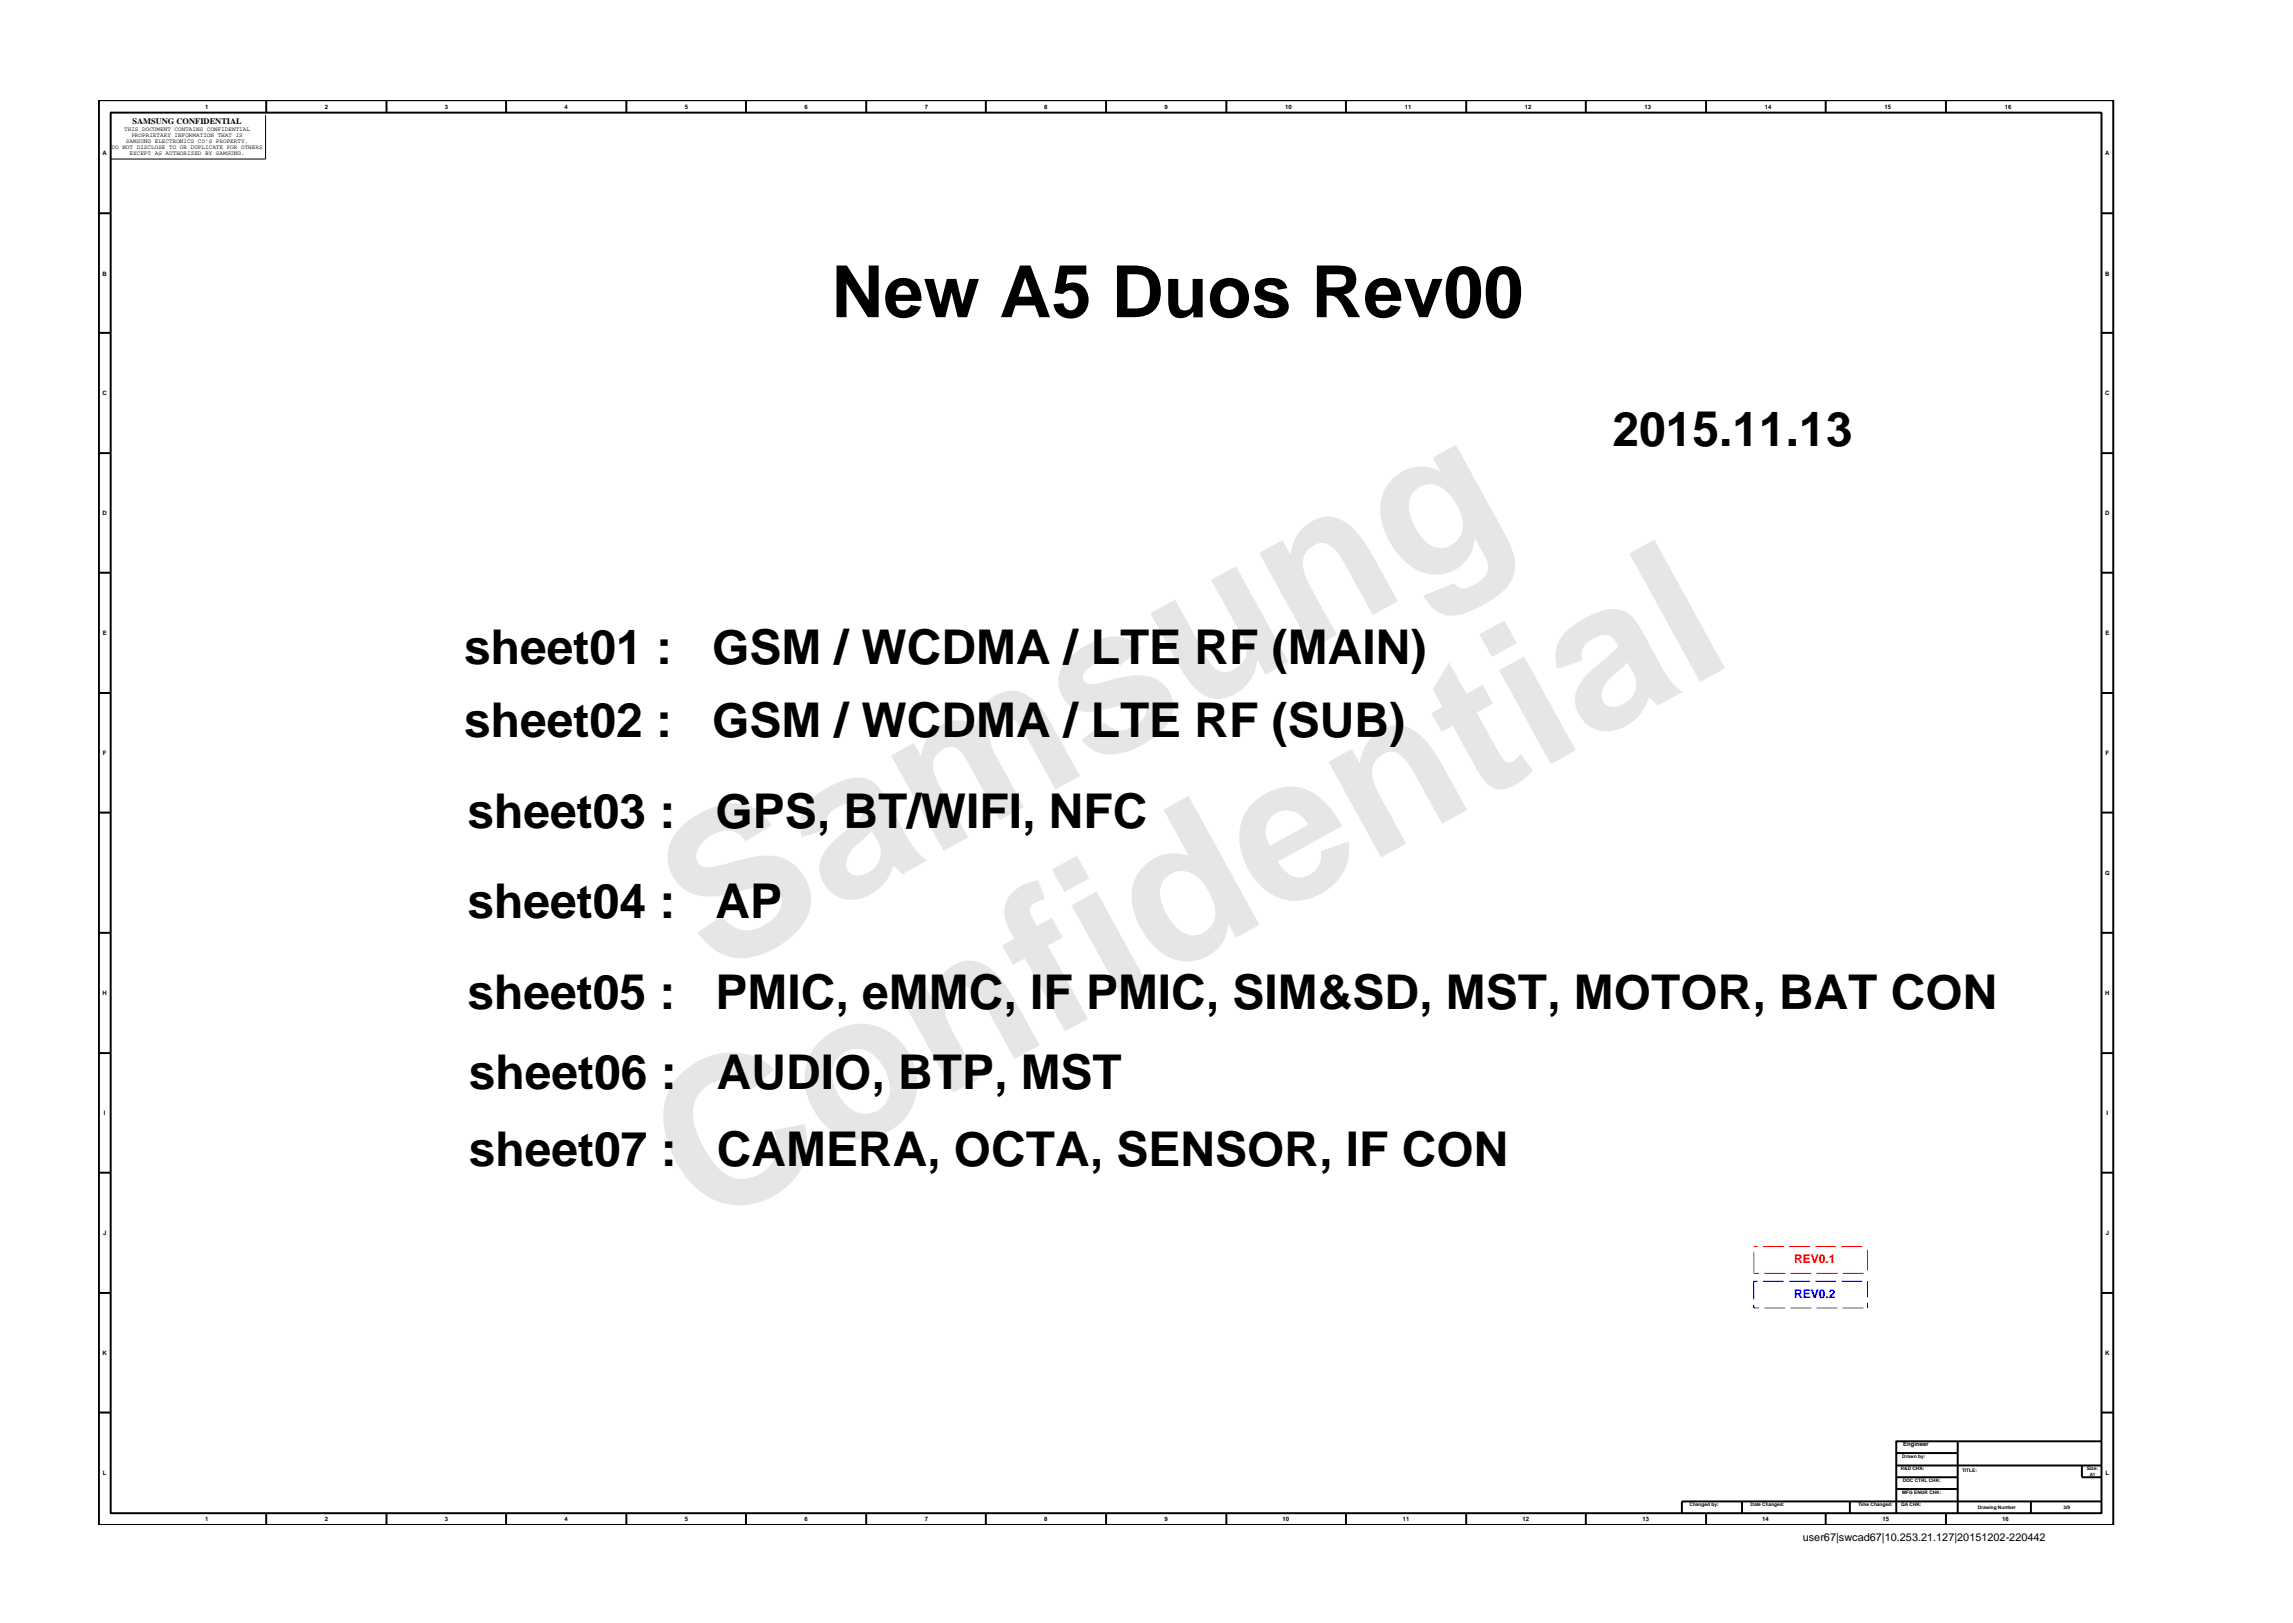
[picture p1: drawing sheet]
<svg xmlns="http://www.w3.org/2000/svg" width="297mm" height="210mm" viewBox="0 0 297 210" stroke-linecap="round" stroke-linejoin="round" font-family="sans-serif">
<defs><g id="words">
<g font-size="26.5" fill="#e6e6e6">
<text x="92.4" y="126.7" transform="rotate(-29 92.4 126.7)">Samsung</text>
<text x="91.1" y="159.4" transform="rotate(-29 91.1 159.4)">Confidential</text>
</g>
<text font-size="9.3" x="107.7" y="41.1">New A5 Duos Rev00</text>
<g font-size="6.2">
<text x="208.9" y="57.8">2015.11.13</text>
<text x="60.1" y="86">sheet01 :</text>
<text x="92.3" y="86">GSM / WCDMA / LTE RF (MAIN)</text>
<text x="60.1" y="95.4">sheet02 :</text>
<text x="92.3" y="95.4">GSM / WCDMA / LTE RF (SUB)</text>
<text x="60.6" y="107.3">sheet03 :</text>
<text x="92.7" y="107.3">GPS, BT/WIFI, NFC</text>
<text x="60.6" y="119">sheet04 :</text>
<text x="92.7" y="119">AP</text>
<text x="60.6" y="130.8">sheet05 :</text>
<text x="92.7" y="130.8">PMIC, eMMC, IF PMIC, SIM&amp;SD, MST, MOTOR, BAT CON</text>
<text x="60.7" y="141.1">sheet06 :</text>
<text x="92.9" y="141.1">AUDIO, BTP, MST</text>
<text x="60.7" y="151">sheet07 :</text>
<text x="92.9" y="151">CAMERA, OCTA, SENSOR, IF CON</text>
</g>
<text font-size="1.6" fill="#f00" x="232.4" y="163.6">REV0.1</text>
<text font-size="1.6" fill="#00f" x="232.4" y="168.1">REV0.2</text>
<text font-size="1.4" x="233.5" y="199.7">user67|swcad67|10.253.21.127|20151202-220442</text>
<text font-size="1.1" x="17.2" y="16.1">SAMSUNG CONFIDENTIAL</text>
<g font-size=".8">
<text x="16.1" y="17">THIS DOCUMENT CONTAINS CONFIDENTIAL</text>
<text x="17" y="17.8">PROPRIETARY INFORMATION THAT IS</text>
<text x="26.6" y="14.1">1</text>
<text x="42.1" y="14.1">2</text>
<text x="57.6" y="14.1">3</text>
<text x="73.1" y="14.1">4</text>
<text x="88.7" y="14.1">5</text>
<text x="104.2" y="14.1">6</text>
<text x="119.8" y="14.1">7</text>
<text x="135.3" y="14.1">8</text>
<text x="150.9" y="14.1">9</text>
<text x="166.5" y="14.1">10</text>
<text x="182" y="14.1">11</text>
<text x="197.5" y="14.1">12</text>
<text x="213" y="14.1">13</text>
<text x="228.6" y="14.1">14</text>
<text x="244.1" y="14.1">15</text>
<text x="259.7" y="14.1">16</text>
<text x="13.3" y="20.1">A</text>
<text x="14.5" y="19.3">DO NOT DISCLOSE TO OR DUPLICATE FOR OTHERS</text>
<text x="16.3" y="18.5">SAMSUNG ELECTRONICS CO’S PROPERTY.</text>
<text x="16.8" y="20.1">EXCEPT AS AUTHORIZED BY SAMSUNG.</text>
<text x="272.7" y="20.1">A</text>
<text x="13.3" y="35.7">B</text>
<text x="272.7" y="35.7">B</text>
<text x="13.3" y="51.2">C</text>
<text x="272.7" y="51.2">C</text>
<text x="13.3" y="66.8">D</text>
<text x="272.7" y="66.8">D</text>
<text x="13.3" y="82.3">E</text>
<text x="272.7" y="82.3">E</text>
<text x="13.3" y="97.8">F</text>
<text x="272.8" y="97.8">F</text>
<text x="272.7" y="113.3">G</text>
<text x="13.3" y="128.9">H</text>
<text x="272.7" y="128.9">H</text>
<text x="13.5" y="144.4">I</text>
<text x="272.9" y="144.4">I</text>
<text x="13.4" y="160">J</text>
<text x="272.8" y="160">J</text>
<text x="13.3" y="175.5">K</text>
<text x="272.7" y="175.5">K</text>
<text x="13.3" y="191.1">L</text>
<text x="246.5" y="187.3">Engineer</text>
<text x="272.8" y="191.1">L</text>
<text x="26.6" y="197.1">1</text>
<text x="42.1" y="197.1">2</text>
<text x="57.6" y="197.1">3</text>
<text x="73.1" y="197.1">4</text>
<text x="88.7" y="197.1">5</text>
<text x="104.2" y="197.1">6</text>
<text x="119.8" y="197.1">7</text>
<text x="135.3" y="197.1">8</text>
<text x="150.9" y="197.1">9</text>
<text x="166.1" y="197.1">10</text>
<text x="181.7" y="197.1">11</text>
<text x="197.2" y="197.1">12</text>
<text x="212.8" y="197.1">13</text>
<text x="228.3" y="197.1">14</text>
<text x="243.9" y="197.1">15</text>
<text x="259.4" y="197.1">16</text>
</g>
<g font-size=".6">
<text x="246.2" y="190.4">R&amp;D CHK:</text>
<text x="246.4" y="188.9">Drawn by:</text>
<text x="254.2" y="190.7">TITLE:</text>
<text x="270.3" y="190.4">Size:</text>
<text x="270.7" y="191.2">A1</text>
<text x="218.9" y="195.1">Changed by:</text>
<text x="226.8" y="195.1">Date Changed:</text>
<text x="240.7" y="195.1">Time Changed:</text>
<text x="246.3" y="195.1">QA CHK:</text>
<text x="246.4" y="193.5">MFG ENGR CHK:</text>
<text x="246.5" y="192">DOC CTRL CHK:</text>
<text x="256.2" y="195.5">Drawing Number</text>
<text x="267.3" y="195.5">3/9</text>
</g>
</g></defs>
<g fill="none" stroke="#000" stroke-width=".25">
<path d="M12.8 13h261v184.6h-261zM14.3 14.6h257.9v181.4h-257.9zM34.5 13v1.6M50.1 13v1.6M65.6 13v1.6M81.1 13v1.6M96.6 13v1.6M112.2 13v1.6M127.7 13v1.6M143.3 13v1.6M158.9 13v1.6M174.4 13v1.6"/>
<path d="M189.9 13v1.6M205.4 13v1.6M221 13v1.6M236.5 13v1.6M252.1 13v1.6M12.8 27.6h1.5M272.2 27.6h1.6M12.8 43.1h1.5M12.8 58.7h1.5M272.2 43.1h1.6M272.2 58.7h1.6M12.8 74.2h1.5"/>
<path d="M272.2 74.2h1.6M12.8 89.8h1.5M272.2 89.8h1.6M12.8 105.3h1.5M272.2 105.3h1.6M12.8 120.8h1.5M12.8 136.4h1.5M272.2 120.8h1.6M272.2 136.4h1.6M12.8 151.9h1.5M272.2 151.9h1.6M12.8 167.5h1.5"/>
<path d="M272.2 167.5h1.6M12.8 183h1.5M34.5 196v1.6M50.1 196v1.6M65.6 196v1.6M81.1 196v1.6M96.6 196v1.6M112.2 196v1.6M127.7 196v1.6M143.3 196v1.6M158.9 196v1.6M174.4 196v1.6"/>
<path d="M189.9 196v1.6M205.4 196v1.6M221 196v1.6M225.7 194.5v1.5M236.5 196v1.6M239.6 194.5v1.5M245.6 188.2h8M245.6 189.9h26.6M245.6 191.4h8M245.6 192.9h8M252.1 196v1.6M253.6 186.7v9.3"/>
<path d="M263.1 194.4v1.6M269.7 189.9v1.5h2.5M272.2 186.7h-26.6v9.3M272.2 183h1.6M272.2 194.5h-54.3v1.5"/>
</g>
<path d="M34.4 14.9v5.7h-20.1" fill="none" stroke="#000" stroke-width=".13"/>
<path d="M227.2 165h.7M227.2 161.5h.5M227.2 162.2v2.7M228.4 161.5h2.7M228.5 165h2.8M231.8 161.5h2.7M231.9 165h2.7M235.1 161.5h2.8M235.3 165h2.7M238.5 161.5h2.7M238.7 165h2.7M241.9 161.9v2.7" fill="none" stroke="#f00" stroke-width=".13"/>
<path d="M227.2 169v.4h.7M227.7 166h-.5v2.3M228.4 166h2.7M228.5 169.4h2.8M231.8 166h2.7M231.9 169.4h2.7M235.1 166h2.8M235.3 169.4h2.7M238.5 166h2.7M238.7 169.4h2.7M241.9 166v2.1M241.9 168.8v.6" fill="none" stroke="#00f" stroke-width=".13"/>
<use href="#words"/>
</svg>
